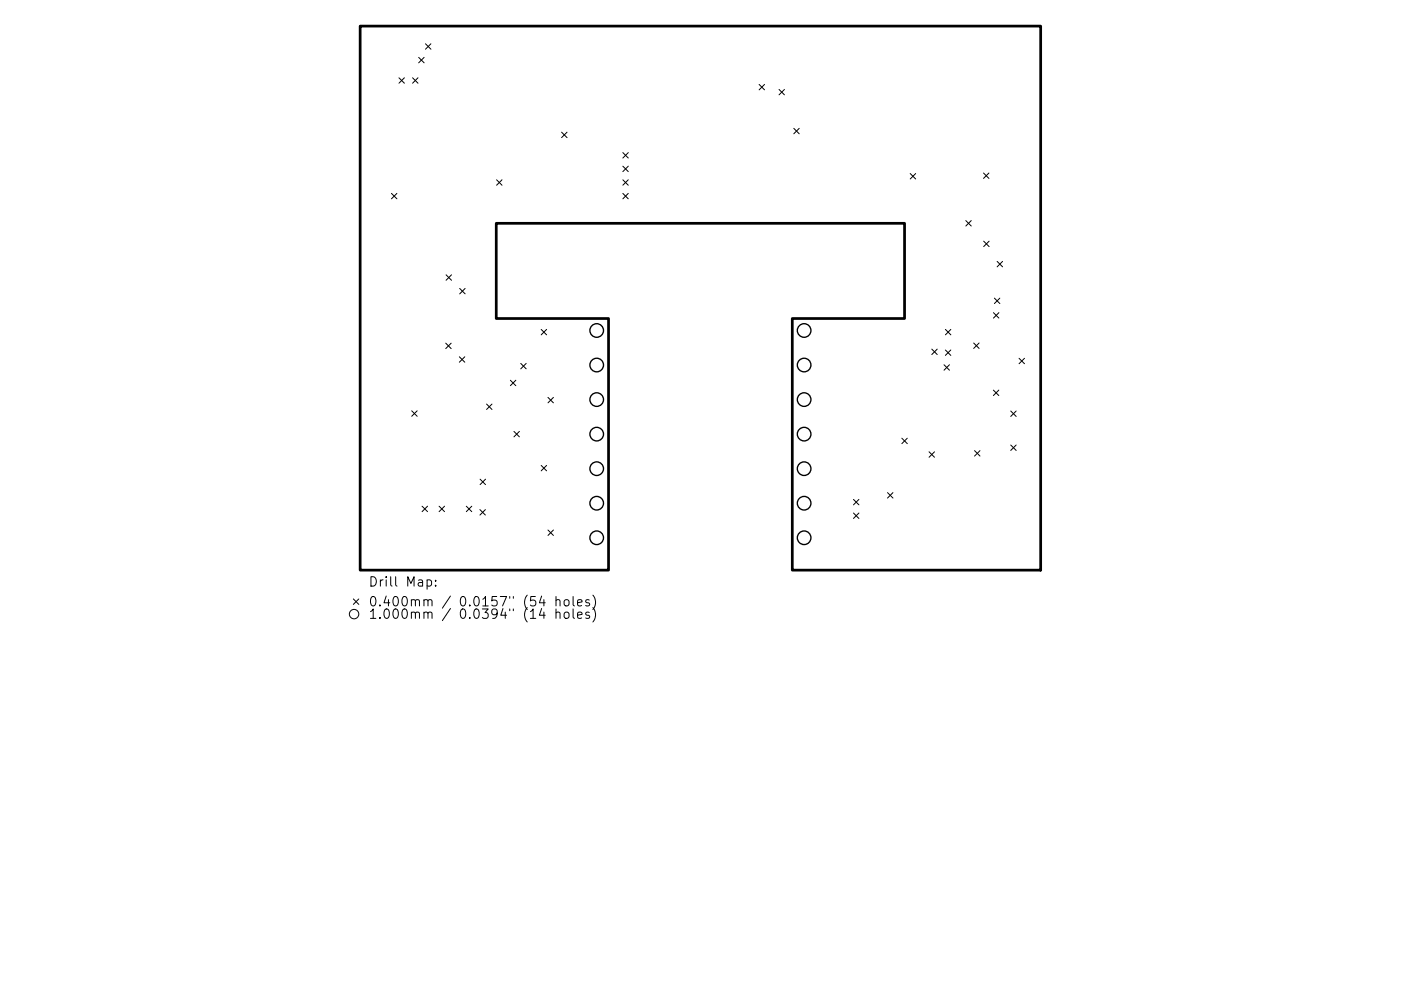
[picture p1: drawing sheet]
<svg xmlns="http://www.w3.org/2000/svg" width="297mm" height="210mm" viewBox="0 0 297 210" stroke-linecap="round" stroke-linejoin="round" font-family="sans-serif">
<defs><g id="words">
<g font-size="2.8">
<text x="78.1" y="124.5">Drill Map:</text>
<text x="78.1" y="128.7">0.400mm / 0.0157&quot; (54 holes)</text>
<text x="78.1" y="131.3">1.000mm / 0.0394&quot; (14 holes)</text>
</g>
</g></defs>
<path d="M76.4 5.5h144.2v115.5h-52.6v-53.4h23.8v-20.2h-86.6v20.2h23.8v53.4h-52.6z" fill="none" stroke="#000" stroke-width=".58"/>
<g fill="none" stroke="#000" stroke-width=".21">
<path d="M84.6 16.5l1.1 1.2M85.7 16.5l-1.1 1.2M87.5 16.5l1.1 1.2M88.6 16.5l-1.1 1.2M88.8 12.2l1.1 1.1M89.9 12.2l-1.1 1.1M90.2 9.3l1.2 1.1M91.4 9.3l-1.2 1.1M160.9 17.9l1.2 1.2M162.1 17.9l-1.2 1.2M165.2 19l1.1 1.1M166.3 19l-1.1 1.1"/>
<path d="M105.3 38.1l1.1 1.2M106.4 38.1l-1.1 1.2M119.1 28l1.1 1.2M120.2 28l-1.1 1.2M132.1 32.4l1.1 1.1M132.1 35.3l1.1 1.1M132.1 38.1l1.1 1.2M133.2 32.4l-1.1 1.1M133.2 35.3l-1.1 1.1M133.2 38.1l-1.1 1.2M168.3 27.2l1.2 1.2M169.5 27.2l-1.2 1.2"/>
<path d="M193 36.8l1.1 1.2M194.1 36.8l-1.1 1.2M208.5 36.7l1.2 1.2M209.7 36.7l-1.2 1.2M83 41l1.2 1.2M84.2 41l-1.2 1.2M94.6 58.3l1.1 1.2M95.7 58.3l-1.1 1.2M132.1 41l1.1 1.2M133.2 41l-1.1 1.2M204.8 46.8l1.1 1.2M205.9 46.8l-1.1 1.2"/>
<path d="M208.6 51.2l1.1 1.1M209.7 51.2l-1.1 1.1M211.4 55.5l1.2 1.1M212.6 55.5l-1.2 1.1M94.5 72.8l1.2 1.2M95.7 72.8l-1.2 1.2M97.4 75.7l1.1 1.1M97.5 61.2l1.1 1.1M98.5 75.7l-1.1 1.1M98.6 61.2l-1.1 1.1M110.4 77.1l1.2 1.2M111.6 77.1l-1.2 1.2"/>
<path d="M114.7 69.9l1.2 1.1M115.9 69.9l-1.2 1.1M197.6 74.1l1.1 1.1M198.7 74.1l-1.1 1.1M200.2 77.4l1.1 1.1M200.4 74.3l1.2 1.1M200.4 69.9l1.2 1.1M201.3 77.4l-1.1 1.1M201.6 74.3l-1.2 1.1M201.6 69.9l-1.2 1.1M206.4 72.8l1.2 1.1M207.6 72.8l-1.2 1.1"/>
<path d="M210.6 66.3l1.2 1.2M210.8 63.3l1.2 1.1M211.8 66.3l-1.2 1.2M212 63.3l-1.2 1.1M216.1 76l1.1 1.2M217.2 76l-1.1 1.2M87.3 87.2l1.1 1.1M88.4 87.2l-1.1 1.1M103.2 85.7l1.1 1.2M104.3 85.7l-1.1 1.2M108.2 80.7l1.2 1.1M109 91.5l1.1 1.2"/>
<path d="M109.4 80.7l-1.2 1.1M110.1 91.5l-1.1 1.2M114.7 98.7l1.2 1.2M115.9 98.7l-1.2 1.2M116.2 84.3l1.1 1.2M117.3 84.3l-1.1 1.2M191.2 93l1.2 1.1M192.4 93l-1.2 1.1M197 95.9l1.1 1.1M198.1 95.9l-1.1 1.1M206.6 95.6l1.2 1.2M207.8 95.6l-1.2 1.2"/>
<path d="M210.6 82.8l1.2 1.1M211.8 82.8l-1.2 1.1M214.3 87.2l1.1 1.2M214.3 94.4l1.1 1.2M215.4 87.2l-1.1 1.2M215.4 94.4l-1.1 1.2M89.5 107.4l1.1 1.2M90.6 107.4l-1.1 1.2M93.1 107.4l1.2 1.2M94.3 107.4l-1.2 1.2M98.9 107.4l1.1 1.2M100 107.4l-1.1 1.2"/>
<path d="M101.8 108.1l1.1 1.2M101.8 101.7l1.1 1.1M102.9 108.1l-1.1 1.2M102.9 101.7l-1.1 1.1M116.2 112.5l1.1 1.1M117.3 112.5l-1.1 1.1M181 106l1.1 1.1M181 108.8l1.1 1.2M182.1 106l-1.1 1.1M182.1 108.8l-1.1 1.2M188.2 104.5l1.1 1.2M189.3 104.5l-1.1 1.2"/>
<path d="M74.9 127.1l1.2 1.1M76.1 127.1l-1.2 1.1M90.6 123.1l.5-.1 .4 .4v.6l-.2 .3h-.7M92.4 124.2v.2M92.4 123.1v.2M114.8 126.5l-.4 1.4h1.2M114.8 129.1l-.4 1.4h1.2M117.9 127.4l.3-.2 .4 .1 .1 1.3M117.9 130.1a.5 .5 0 0 1 .8 0v1.1M117.9 126.6v2M117.9 129.2v2M119.7 127.4l.3-.2a.54 .54 0 0 1 .6 .4v.8l-.6 .2-.4-.4z"/>
<path d="M119.7 130.1l.3-.2 .6 .2v.7l-.1 .3-.5 .1-.3-.2zM121.5 126.6v1.7l.3 .3M121.5 129.2v1.7l.3 .3M122.5 127.9l.9-.2-.1-.4-.6-.1-.2 .3 .1 1h.7M122.5 130.5l.9-.2-.1-.3-.6-.1-.2 .2 .1 1h.7M124.9 127.3l-.4-.1-.3 .3 .1 .3 .6 .2v.5h-.7M124.9 130l-.4-.1-.3 .2 .1 .3 .6 .2v.5h-.7M125.7 126.3a2.29 2.29 0 0 1 0 3M125.7 128.9a2.29 2.29 0 0 1 0 3.1"/>
<circle cx="75.1" cy="130.3" r="1"/>
</g>
<g fill="none" stroke="#000" stroke-width=".29">
<circle cx="126.5" cy="70.1" r="1.44"/>
<circle cx="126.5" cy="77.4" r="1.44"/>
<circle cx="170.5" cy="70.1" r="1.44"/>
<circle cx="170.5" cy="77.4" r="1.44"/>
<circle cx="126.5" cy="99.4" r="1.44"/>
<circle cx="126.5" cy="92.1" r="1.44"/>
<circle cx="126.5" cy="84.8" r="1.44"/>
<circle cx="170.5" cy="99.4" r="1.44"/>
<circle cx="170.5" cy="92.1" r="1.44"/>
<circle cx="170.5" cy="84.8" r="1.44"/>
<circle cx="126.5" cy="106.8" r="1.44"/>
<circle cx="126.5" cy="114.1" r="1.44"/>
<circle cx="170.5" cy="106.8" r="1.44"/>
<circle cx="170.5" cy="114.1" r="1.44"/>
</g>
<use href="#words"/>
</svg>
